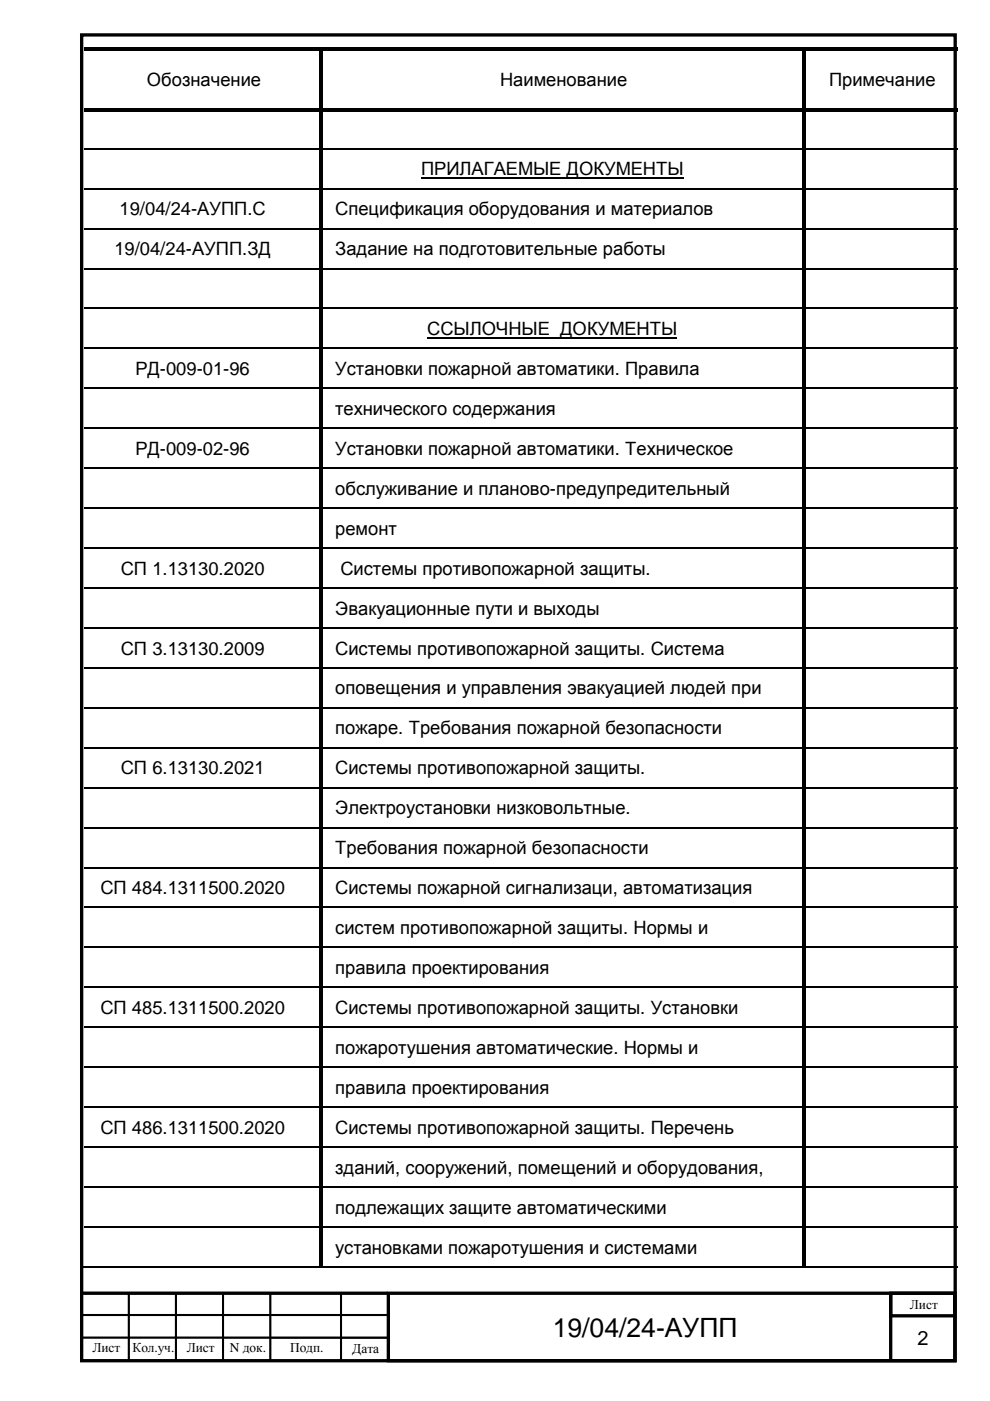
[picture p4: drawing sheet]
<svg xmlns="http://www.w3.org/2000/svg" width="210mm" height="297mm" viewBox="0 0 210 297" stroke-linecap="round" stroke-linejoin="round" font-family="sans-serif">
<defs><g id="words">
<text font-size="5.6" x="117.2" y="283.5">19/04/24-АУПП</text>
<text font-size="4.2" x="194.5" y="285.1">2</text>
<g font-size="3.9">
<text x="31.2" y="18.2">Обозначение</text>
<text x="106" y="18.2">Наименование</text>
<text x="175.8" y="18.2">Примечание</text>
<text x="89.3" y="37.2">ПРИЛАГАЕМЫЕ ДОКУМЕНТЫ</text>
<text x="25.4" y="45.6">19/04/24-АУПП.С</text>
<text x="71.1" y="45.6">Спецификация оборудования и материалов</text>
<text x="24.3" y="54.1">19/04/24-АУПП.ЗД</text>
<text x="71.1" y="54.1">Задание на подготовительные работы</text>
<text x="90.6" y="71">ССЫЛОЧНЫЕ ДОКУМЕHТЫ</text>
<text x="28.7" y="79.5">РД-009-01-96</text>
<text x="71.1" y="79.5">Установки пожарной автоматики. Правила</text>
<text x="71.1" y="88">технического содержания</text>
<text x="28.7" y="96.4">РД-009-02-96</text>
<text x="71.1" y="96.4">Установки пожарной автоматики. Техническое</text>
<text x="71.1" y="104.9">обслуживание и планово-предупредительный</text>
<text x="71.1" y="113.4">ремонт</text>
<text x="25.6" y="121.8">СП 1.13130.2020</text>
<text x="72.2" y="121.8">Системы противопожарной защиты.</text>
<text x="71.1" y="130.3">Эвакуационные пути и выходы</text>
<text x="25.6" y="138.8">СП 3.13130.2009</text>
<text x="71.1" y="138.8">Системы противопожарной защиты. Система</text>
<text x="71.1" y="147.2">оповещения и управления эвакуацией людей при</text>
<text x="71.1" y="155.7">пожаре. Требования пожарной безопасности</text>
<text x="25.6" y="164.2">СП 6.13130.2021</text>
<text x="71.1" y="164.2">Системы противопожарной защиты.</text>
<text x="71.1" y="172.6">Электроустановки низковольтные.</text>
<text x="71.1" y="181.1">Требования пожарной безопасности</text>
<text x="21.3" y="189.6">СП 484.1311500.2020</text>
<text x="71.1" y="189.6">Системы пожарной сигнализаци, автоматизация</text>
<text x="71.1" y="198">систем противопожарной защиты. Нормы и</text>
<text x="71.1" y="206.5">правила проектирования</text>
<text x="21.3" y="215">СП 485.1311500.2020</text>
<text x="71.1" y="215">Системы противопожарной защиты. Установки</text>
<text x="71.1" y="223.4">пожаротушения автоматические. Нормы и</text>
<text x="71.1" y="231.9">правила проектирования</text>
<text x="21.3" y="240.4">СП 486.1311500.2020</text>
<text x="71.1" y="240.4">Системы противопожарной защиты. Перечень</text>
<text x="71.1" y="248.8">зданий, сооружений, помещений и оборудования,</text>
<text x="71.1" y="257.3">подлежащих защите автоматическими</text>
<text x="71.1" y="265.8">установками пожаротушения и системами</text>
</g>
<g font-size="2.8">
<text x="192.9" y="277.5">Лист</text>
<text x="19.6" y="286.7">Лист</text>
<text x="28.1" y="286.7">Кол.уч.</text>
<text x="39.6" y="286.7">Лист</text>
<text x="48.7" y="286.7">N док.</text>
<text x="61.5" y="286.7">Подп.</text>
<text x="74.7" y="286.8">Дата</text>
</g>
</g></defs>
<path d="M17.3 7.4h185.2v281.1h-185.2zM82.3 274.2h120.1v14.3h-120.1zM188.8 274.2h13.6v4.8h-13.6z" fill="none" stroke="#000" stroke-width=".71"/>
<g fill="none" stroke="#000" stroke-width=".21">
<path d="M17.3 274h10v4.8h-10zM17.3 278.8h10v4.8h-10zM27.3 274h10v4.8h-10zM27.3 278.8h10v4.8h-10zM37.3 274h10v4.8h-10zM37.3 278.8h10v4.8h-10zM47.3 274h10v4.8h-10zM47.3 278.8h10v4.8h-10zM57.3 274.1h15v4.7h-15zM57.3 278.9h15v4.8h-15zM72.3 274.1h10v4.8h-10zM72.3 278.9h10v4.8h-10z"/>
<path d="M17.3 283.6h10v4.8h-10zM27.3 283.6h10v4.8h-10zM37.3 283.6h10v4.8h-10zM47.3 283.6h10v4.8h-10zM57.3 283.6h15v4.8h-15zM72.3 283.7h10v4.8h-10z"/>
</g>
<path d="M17.3 274.2h64.9M188.8 274.2v14.3" fill="none" stroke="#000" stroke-width=".71" stroke-linecap="butt"/>
<path d="M17.3 278.8h65M27.3 274.2v14.3M37.3 274.2v14.3M47.3 274.1v14.3M57.3 274v14.3M72.3 274.2v14.3M17.3 283.6h65" fill="none" stroke="#000" stroke-width=".44"/>
<g fill="#000">
<path d="M18 10h49.6v.8h-49.6zM67.6 10.8h.8zM67.6 10h.8v.8h-.8zM68.4 10h101.7v.8h-101.7zM170.1 10.8h.8zM170.1 10h.8v.8h-.8zM170.9 10h32.1v.8h-32.1zM18 22.9h49.6v.8h-49.6zM67.6 10.8h.8v12.1h-.8zM67.6 22.9h.8v.8h-.8zM67.6 23.7h.8v7.7h-.8zM67.6 31.4h.8v.3h-.8z"/>
<path d="M67.6 31.7h.8v8.2h-.8zM68.4 22.9h101.7v.8h-101.7zM170.1 10.8h.8v12.1h-.8zM170.1 22.9h.8v.8h-.8zM170.1 23.7h.8v7.7h-.8zM170.1 31.4h.8v.3h-.8zM170.1 31.7h.8v8.2h-.8zM170.9 22.9h32.1v.8h-32.1zM67.6 39.9h.8v.2h-.8zM67.6 40.1h.8v8.2h-.8zM67.6 48.3h.8v.3h-.8zM67.6 48.6h.8v8.2h-.8z"/>
<path d="M67.6 56.8h.8v.3h-.8zM170.1 39.9h.8v.2h-.8zM170.1 40.1h.8v8.2h-.8zM170.1 48.3h.8v.3h-.8zM170.1 48.6h.8v8.2h-.8zM170.1 56.8h.8v.3h-.8zM67.6 57.1h.8v8.2h-.8zM67.6 65.3h.8v.2h-.8zM67.6 65.5h.8v8.2h-.8zM67.6 73.7h.8v.3h-.8zM170.1 57.1h.8v8.2h-.8zM170.1 65.3h.8v.2h-.8z"/>
<path d="M170.1 65.5h.8v8.2h-.8zM170.1 73.7h.8v.3h-.8zM67.6 74h.8v8.2h-.8zM67.6 82.2h.8v.3h-.8zM67.6 82.5h.8v8.2h-.8zM67.6 90.7h.8v.2h-.8zM67.6 90.9h.8v8.2h-.8zM67.6 99.1h.8v.3h-.8zM170.1 74h.8v8.2h-.8zM170.1 82.2h.8v.3h-.8zM170.1 82.5h.8v8.2h-.8zM170.1 90.7h.8v.2h-.8z"/>
<path d="M170.1 90.9h.8v8.2h-.8zM170.1 99.1h.8v.3h-.8zM67.6 99.4h.8v8.2h-.8zM67.6 107.6h.8v.3h-.8zM67.6 107.9h.8v8.2h-.8zM67.6 116.1h.8v.2h-.8zM170.1 99.4h.8v8.2h-.8zM170.1 107.6h.8v.3h-.8zM170.1 107.9h.8v8.2h-.8zM170.1 116.1h.8v.2h-.8zM67.6 116.3h.8v8.2h-.8zM67.6 124.5h.8v.3h-.8z"/>
<path d="M67.6 124.8h.8v8.2h-.8zM67.6 133h.8v.3h-.8zM170.1 116.3h.8v8.2h-.8zM170.1 124.5h.8v.3h-.8zM170.1 124.8h.8v8.2h-.8zM170.1 133h.8v.3h-.8zM67.6 133.3h.8v8.2h-.8zM67.6 141.5h.8v.2h-.8zM67.6 141.7h.8v8.2h-.8zM67.6 149.9h.8v.3h-.8zM67.6 150.2h.8v8.2h-.8zM67.6 158.4h.8v.3h-.8z"/>
<path d="M170.1 133.3h.8v8.2h-.8zM170.1 141.5h.8v.2h-.8zM170.1 141.7h.8v8.2h-.8zM170.1 149.9h.8v.3h-.8zM170.1 150.2h.8v8.2h-.8zM170.1 158.4h.8v.3h-.8zM67.6 158.7h.8v8.2h-.8zM67.6 166.9h.8v.2h-.8zM67.6 167.1h.8v8.2h-.8zM67.6 175.3h.8v.3h-.8zM170.1 158.7h.8v8.2h-.8zM170.1 166.9h.8v.2h-.8z"/>
<path d="M170.1 167.1h.8v8.2h-.8zM170.1 175.3h.8v.3h-.8zM67.6 175.6h.8v8.2h-.8zM67.6 183.8h.8v.3h-.8zM67.6 184.1h.8v8.2h-.8zM67.6 192.3h.8v.2h-.8zM170.1 175.6h.8v8.2h-.8zM170.1 183.8h.8v.3h-.8zM170.1 184.1h.8v8.2h-.8zM170.1 192.3h.8v.2h-.8zM67.6 192.5h.8v8.2h-.8zM67.6 200.7h.8v.3h-.8z"/>
<path d="M67.6 201h.8v8.2h-.8zM67.6 209.2h.8v.3h-.8zM67.6 209.5h.8v8.2h-.8zM67.6 217.7h.8v.2h-.8zM170.1 192.5h.8v8.2h-.8zM170.1 200.7h.8v.3h-.8zM170.1 201h.8v8.2h-.8zM170.1 209.2h.8v.3h-.8zM170.1 209.5h.8v8.2h-.8zM170.1 217.7h.8v.2h-.8zM67.6 217.9h.8v8.2h-.8zM67.6 226.1h.8v.3h-.8z"/>
<path d="M67.6 226.4h.8v8.2h-.8zM67.6 234.6h.8v.3h-.8zM170.1 217.9h.8v8.2h-.8zM170.1 226.1h.8v.3h-.8zM170.1 226.4h.8v8.2h-.8zM170.1 234.6h.8v.3h-.8zM67.6 234.9h.8v8.2h-.8zM67.6 243.1h.8v.2h-.8zM67.6 243.3h.8v8.2h-.8zM67.6 251.5h.8v.3h-.8zM170.1 234.9h.8v8.2h-.8zM170.1 243.1h.8v.2h-.8z"/>
<path d="M170.1 243.3h.8v8.2h-.8zM170.1 251.5h.8v.3h-.8zM67.6 251.8h.8v8.2h-.8zM67.6 260h.8v.3h-.8zM67.6 260.3h.8v8.2h-.8zM67.6 268.5h.3v.2h-.3zM170.1 251.8h.8v8.2h-.8zM170.1 260h.8v.3h-.8zM170.1 260.3h.8v8.2h-.8zM170.1 268.5h.3v.2h-.3z"/>
</g>
<path d="M89.3 37.7h55.6M90.6 71.6h53" fill="none" stroke="#000" stroke-width=".3"/>
<g fill="none" stroke="#000" stroke-width=".25">
<path d="M18 31.5h49.6M68.4 31.5h101.7M170.9 31.5h32.1M18 40h49.6M18 48.5h49.6M18 56.9h49.6M68.4 40h101.7M68.4 48.5h101.7M68.4 56.9h101.7M170.9 40h32.1M170.9 48.5h32.1M170.9 56.9h32.1"/>
<path d="M18 65.4h49.6M18 73.9h49.6M68.4 65.4h101.7M68.4 73.9h101.7M170.9 65.4h32.1M170.9 73.9h32.1M18 82.3h49.6M18 90.8h49.6M18 99.3h49.6M68.4 82.3h101.7M68.4 90.8h101.7M68.4 99.3h101.7"/>
<path d="M170.9 82.3h32.1M170.9 90.8h32.1M170.9 99.3h32.1M18 107.7h49.6M18 116.2h49.6M68.4 107.7h101.7M68.4 116.2h101.7M170.9 107.7h32.1M170.9 116.2h32.1M18 124.7h49.6M18 133.1h49.6M68.4 124.7h101.7"/>
<path d="M68.4 133.1h101.7M170.9 124.7h32.1M170.9 133.1h32.1M18 141.6h49.6M18 150.1h49.6M18 158.5h49.6M68.4 141.6h101.7M68.4 150.1h101.7M68.4 158.5h101.7M170.9 141.6h32.1M170.9 150.1h32.1M170.9 158.5h32.1"/>
<path d="M18 167h49.6M18 175.5h49.6M68.4 167h101.7M68.4 175.5h101.7M170.9 167h32.1M170.9 175.5h32.1M18 183.9h49.6M18 192.4h49.6M68.4 183.9h101.7M68.4 192.4h101.7M170.9 183.9h32.1M170.9 192.4h32.1"/>
<path d="M18 200.9h49.6M18 209.3h49.6M18 217.8h49.6M68.4 200.9h101.7M68.4 209.3h101.7M68.4 217.8h101.7M170.9 200.9h32.1M170.9 209.3h32.1M170.9 217.8h32.1M18 226.3h49.6M18 234.7h49.6M68.4 226.3h101.7"/>
<path d="M68.4 234.7h101.7M170.9 226.3h32.1M170.9 234.7h32.1M18 243.2h49.6M18 251.7h49.6M68.4 243.2h101.7M68.4 251.7h101.7M170.9 243.2h32.1M170.9 251.7h32.1M17.7 268.6h49.9M18 260.1h49.6M67.9 268.6h102.2"/>
<path d="M68.4 260.1h101.7M170.4 268.6h32.6M170.9 260.1h32.1"/>
</g>
<use href="#words"/>
</svg>
